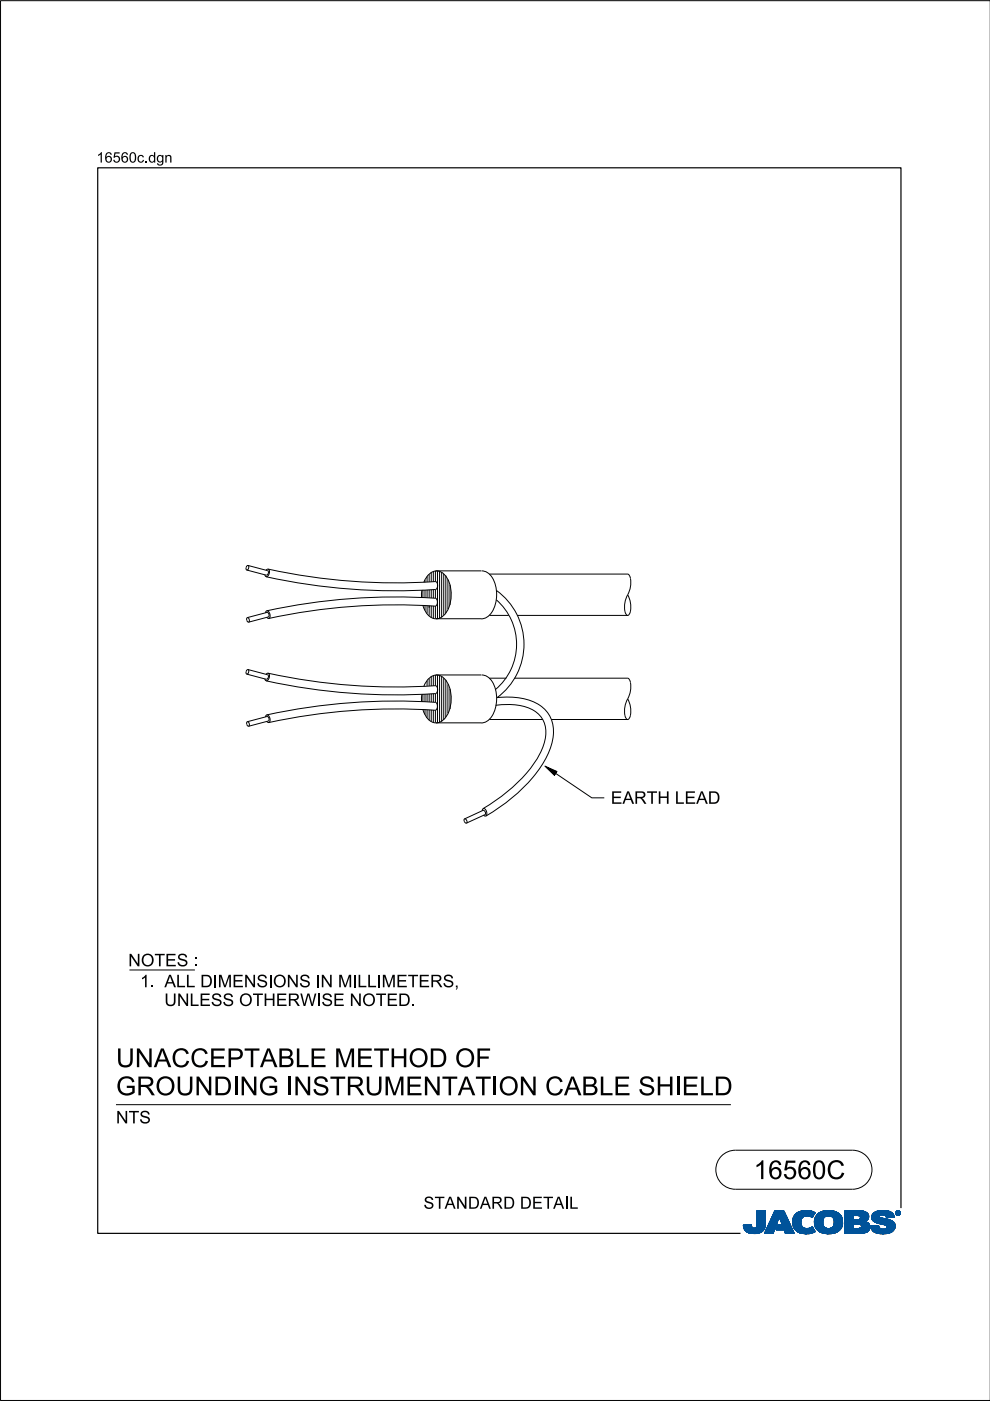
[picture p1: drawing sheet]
<svg xmlns="http://www.w3.org/2000/svg" width="210mm" height="297mm" viewBox="0 0 210 297" stroke-linecap="round" stroke-linejoin="round" font-family="sans-serif">
<defs><g id="words">
<g font-size="4">
<text x="24.6" y="226.3">UN</text>
<text x="32.6" y="226.3">ACCEPTABLE M</text>
<text x="75.5" y="226.3">ETH</text>
<text x="86.6" y="226.3">OD OF</text>
<text x="24.6" y="232.2">GROUN</text>
<text x="45.3" y="232.2">DI</text>
<text x="50.8" y="232.2">N</text>
<text x="62.2" y="232.2">N</text>
<text x="66.2" y="232.2">STRUM</text>
<text x="86" y="232.2">EN</text>
<text x="93.7" y="232.2">TATI</text>
<text x="105.7" y="232.2">ON</text>
<text x="115.6" y="232.2">CABLE SH</text>
<text x="143" y="232.2">I</text>
<text x="144.6" y="232.2">ELD</text>
<text x="159.8" y="250">16560C</text>
</g>
<g font-size="2.6">
<text x="129.5" y="170.4">EARTH</text>
<text x="143.1" y="170.4">LEAD</text>
<text x="27.2" y="204.9">N</text>
<text x="29.7" y="209.3">1.ALLDI</text>
<text x="29.9" y="204.9">OTES :</text>
<text x="46.2" y="209.3">M</text>
<text x="49.2" y="209.3">EN</text>
<text x="54.4" y="209.3">SI</text>
<text x="57.9" y="209.3">ON</text>
<text x="68" y="209.3">N</text>
<text x="71.7" y="209.3">M</text>
<text x="75.8" y="209.3">L</text>
<text x="80.9" y="209.3">M</text>
<text x="84" y="209.3">ETERS,</text>
<text x="34.8" y="213.3">UN</text>
<text x="40.2" y="213.3">LESS OTH</text>
<text x="58.5" y="213.3">ERW I</text>
<text x="68.2" y="213.3">SE N</text>
<text x="76.8" y="213.3">OTED.</text>
<text x="24.6" y="238.2">N</text>
<text x="27.3" y="238.2">TS</text>
<text x="89.8" y="256.3">STAN</text>
<text x="99.2" y="256.3">DARD DETAI</text>
<text x="120.6" y="256.3">L</text>
</g>
<g font-size="2.2">
<text x="20.5" y="34.5">16560c.</text>
<text x="31.4" y="34.5">dgn</text>
</g>
</g></defs>
<g fill="none" stroke="#00539a" stroke-width=".21">
<path d="M157.6 259.8h1.7M157.6 259.9h1.7M157.6 259.9l1.7 .1M157.6 260h1.8M158.1 259.7h1.2M159.3 259.7h-1.7l.1 .7M159.3 259.7h-.9M159.3 259.7l.1 .3M159.4 260l.1 .3M160.4 260l-.2 .3h2M160.5 259.6h1.8M160.5 259.6l-.1 .4"/>
<path d="M160.5 259.7h1.8M160.5 256.7v2.9M160.5 256.9h1.8M160.5 257.5h1.8M160.5 256.7h1.8v2.7M160.5 256.8h1.8M160.5 256.8l1.8 .1M160.5 256.9l1.8 .1M160.5 257h1.8M160.5 257.1h1.8M160.5 257.2h1.8M160.5 257.2l1.8 .1"/>
<path d="M160.5 257.3h1.8M160.5 257.4h1.8M160.5 257.4l1.8 .1M160.5 257.6h1.8M160.5 257.6l1.8 .1M160.5 257.7h1.8M160.5 257.8h1.8M160.5 257.9h1.8M160.5 258h1.8M160.5 258.1h1.8M160.5 258.1l1.8 .1M160.5 258.2h1.8"/>
<path d="M160.5 258.3h1.8M160.5 258.3l1.8 .1M160.5 258.4h1.8M160.5 258.5h1.8M160.5 258.5l1.8 .1M160.5 258.6h1.8M160.5 258.6l1.8 .1M160.5 258.7h1.8M160.5 258.8h1.8M160.5 258.9h1.8M160.5 259h1.8M160.5 259.1h1.8"/>
<path d="M160.5 259.2h1.8M160.5 259.3h1.8M160.5 259.8h1.8M162.2 260h-1.8M162.2 259.9v.3M162.2 259.9h-1.8M162.2 259.8h-1.7M162.3 259.4l-.1 .5M162.3 259.4v-2.7h-1.8v2.9M162.3 259.5h-1.8M162.3 259.6h-1.8M162.3 256.7l-1.8 .1"/>
<path d="M162.3 259.4h-1.8M163.7 258.1h3.1M163.7 258h3.1M163.7 257.9h3M163.8 257.8h2.9M163.8 257.7h2.9M163.8 257.7h2.8M163.9 257.6h2.7M163.9 257.5h2.7M164 257.4h2.5M164 257.3h2.5M164.1 257.2h2.3"/>
<path d="M164.1 257.1h2.3M164.1 257h2.3M164.2 257h2.1M164.2 256.9h2.1M164.2 256.8h2.1M164.3 256.7h1.9l2.2 4.8h-1.9l-.3-.8h-1.7l.4-1h1l-.7-1.7-1.3 3.5h-1.8zM164.5 260h-1.7M164.5 259.9l-1.7 .1M164.5 259.9h-1.7M164.5 259.8l-1.7 .1M164.6 259.8h-1.7M164.6 259.7l-1.7 .1"/>
<path d="M164.6 259.7h-1.7M164.6 259.6h-1.7M164.6 259.5l-1.6 .1M164.7 259.5h-1.7M164.7 259.4l-1.7 .1M164.7 259.4h-1.7M164.7 259.3l-1.6 .1M164.7 259.3h-1.6M164.8 259.2l-1.7 .1M164.8 259.2h-1.7M164.8 259.1l-1.6 .1M164.8 260h2.9"/>
<path d="M164.8 259.1h-1.6M164.8 259.9h2.9M164.8 259l-1.6 .1M164.9 259.9h2.7M164.9 259h-1.7M164.9 259.8h2.7M164.9 258.9h-1.6M164.9 258.8h-1.6M164.9 259.7h2.7M164.9 259.7l-.4 1 3.6 .1M165 258.7h-1.6M165 258.6l-1.6 .1"/>
<path d="M165 258.6h-1.6M165 258.5l-1.6 .1M165 258.5h-1.6M165.1 258.4l-1.6 .1M165.1 258.4h-1.6M165.1 258.3l-1.6 .1M165.1 258.3h-1.6M165.1 258.2l-1.5 .1M165.1 258.2h-1.5M165.2 258.1l-1.6 .1M165.2 258.1h-1.6M165.2 258l.7 1.7h-1"/>
<path d="M165.2 258l.7 1.7M165.3 258.1h1.5M165.3 258.1l1.6 .1M165.3 258.2h1.6M165.3 258.2l1.6 .1M165.3 258.3h1.6M165.4 258.3l1.6 .1M165.4 258.4h1.6M165.4 258.4l1.6 .1M165.4 258.5h1.6M165.4 258.5l1.7 .1M165.4 258.6h1.7"/>
<path d="M165.5 258.6l1.6 .1M165.5 258.7h1.6M165.5 258.8h1.7M165.5 258.9h1.7M165.6 258.9h1.6M165.6 259h1.7M165.6 259l1.7 .1M165.6 259.1h1.7M165.6 259.1l1.7 .1M165.7 259.2h1.7M165.7 259.2l1.7 .1M165.7 259.3h1.7"/>
<path d="M165.7 259.3l1.7 .1M165.7 259.4h1.7M165.8 259.4l1.7 .1M165.8 259.5h1.7M165.8 259.5l1.7 .1M165.8 259.6h1.7M166.2 256.7l2.2 4.8M166.2 256.8l-1.9-.1-2.2 4.8h1.8l1.3-3.5M168 258.9l.4 1.5M168 258.9h1.8M168 259h1.8M168 259.1h1.8"/>
<path d="M168 259.2h1.8M168 259.2l1.8 .1M168 259.3h1.8M168 259.3l1.8 .1M168.1 259.4h1.8M168.1 259.5h1.7M168.1 259.4l1.7 .1M168.1 259.5l1.8 .1M168.1 259.6h1.8M168.1 259.7h1.8M168.1 259.7l1.8 .1M168.1 259.8h1.8"/>
<path d="M168.1 259.8l1.8 .1M168.2 260h1.8M168.2 259.9h1.8M168.3 258l-.3 .9M168.9 257.3l-.6 .7M169.1 257.1h3.6M169.2 257h3.4M169.4 256.9h3.1M169.5 256.9h2.9M169.8 256.8h2.4M169.8 259.1a1.33 1.33 0 0 0 .8 1.4 1.33 1.33 0 0 0 1.5-.3l.2-.1M169.8 259.1h-1.8"/>
<path d="M169.8 259l-1.8 .1M169.9 258.8l-1.9 .1M169.9 258.8h-1.9M169.9 258.7h-1.9M169.9 258.6h-1.8M169.9 258.6l-1.9 .1M169.9 258.5l-1.8 .1M169.9 258.5h-1.8M169.9 258.4l-1.8 .1M170 258.4h-1.9M170 258.4l-.2 .7M170 258.3l-1.8 .1"/>
<path d="M170 258.3h-1.8M170 258.2l-1.8 .1M170.1 258.2h-1.9M170.1 258.1l-.1 .3M170.1 258.1l-1.9 .1M170.2 258.1h-2M170.3 258h-2.1M170.3 256.7l-1.4 .5M170.3 256.7h1.5M170.3 256.7a4 4 0 0 1 2.5 .4M170.4 258h-2.1M170.4 257.9h-2.1"/>
<path d="M170.6 257.8l-2.3 .1M170.6 257.9l-.5 .2M170.8 257.8h-2.5M171.4 257.8h1M171.5 256.7l-1.7 .1M171.5 256.7l.6 .1M171.7 257.8h.7M171.8 257.9h.6M171.9 258h.4M172.1 258.1h.2M172.2 258.1h.1M172.3 258h-.3"/>
<path d="M172.4 257.7l-4 .1M172.5 257.7h-4.1M172.5 257.6l-4 .1M172.5 257.6h-4M172.6 257h-3.3M172.6 257.5l-4.1 .1M172.6 257.5h-4M172.6 257.4l-4 .1M172.7 257.4h-4M172.7 259h1.8M172.7 259.2h1.8M172.7 259.3h1.8"/>
<path d="M172.7 259.3l1.8 .1M172.7 259.4h1.8M172.7 257.3l-3.9 .1M172.7 259.5h1.8M172.7 259.5l1.8 .1M172.7 259.6h1.8M172.7 259.7h1.8M172.7 258.6h1.8M172.7 257.3h-3.9M172.8 259.8h1.8M172.8 257.2l-3.9 .1M172.8 259.9h1.8"/>
<path d="M172.8 259.9l.3 .6M172.8 259.8l1.8 .1M172.8 259.9l1.8 .1M172.8 257.2h-3.9M172.8 260h1.8M172.8 257.1l-.6 1.1a1.75 1.75 0 0 0-1.6-.3M172.9 257.1l-3.9 .1M173 257.8l-.3 1.3h1.8M173 257.8h5.3M173.1 257.7h5.2M173.1 257.7h5.1M173.1 257.6h5.1"/>
<path d="M173.2 257.6h4.9M173.2 257.5h4.8M173.4 257.4h4.6M173.4 257.4h4.5M173.5 257.3h4.4M173.6 257.2l4.2 .1M173.6 257.2h4.1M173.7 257.1l4 .1M173.8 257.1h3.8M173.9 257h3.5M174 257h3.3M174.1 256.9h3.2"/>
<path d="M174.2 256.9h2.8M174.4 256.8h2.6M174.5 259h-1.8M174.5 259.2a1.15 1.15 0 0 0 1.3 1.3M174.5 259.2l-1.8-.1 .1 .8M174.5 258.9l-1.8 .1M174.5 258.9h-1.8M174.5 258.8l-1.8 .1M174.5 258.7l-1.8 .1M174.5 258.7h-1.8M174.5 258.6l-1.8 .1M174.5 258.5l-1.8 .1"/>
<path d="M174.6 258.5h-1.9M174.6 256.8h1.9M174.6 258.4l-.1 .8M174.6 258.4h-1.8M174.6 258.4l-1.9 .1M174.6 258.3l-1.8 .1M174.6 258.3h-1.8M174.7 258.2h-1.9M174.7 258.1l-.1 .3M174.8 258.1l-2 .1M174.8 258.1h-1.9M174.9 256.7a3.2 3.2 0 0 1 3.6 1.4l.1 .8-.1 1.1"/>
<path d="M174.9 258l-1.9 .1M175 258h-2M175.1 257.9l-.4 .2M175.1 257.9h-2.1M175.2 257.9h-2.2M175.5 256.7h.7M175.7 257.8l-.6 .1M175.7 257.8l.6 .1M175.7 257.8h-2.7M176 257.8h2.4M176.2 257.9h2.2M176.3 257.9l.5 .5"/>
<path d="M176.4 258h2M176.4 256.7h-1.5a2.68 2.68 0 0 0-1.9 1.1M176.5 258l2 .1M176.5 258.1h2M176.6 258.1h1.9M176.6 258.2h1.9M176.7 258.2l1.8 .1M176.7 258.3h1.8M176.7 258.3l1.9 .1M176.7 259.9h1.8M176.7 258.4h1.9M176.8 258.4l.1 .5"/>
<path d="M176.8 258.4l1.8 .1M176.8 258.5h1.8M176.8 258.6h1.8M176.9 258.8h1.7M176.9 258.8l1.8 .1M176.9 258.7h1.7M176.9 259.4h1.8M176.9 259.2l1.8 .1M176.9 259.1h1.8M176.9 259.2h1.8M176.9 258.9v.3M176.9 259.2a1.11 1.11 0 0 1-1.1 1.3"/>
<path d="M176.9 259h1.8M176.9 258.9h1.8M176.9 259.3h1.8M176.9 259.3l1.8 .1M178 257.4l-4.7 .1M178.4 257.9h-2.1l.5 .5M178.5 259.7l-1.7 .1M178.5 259.8l-1.8 .1M178.5 259.8h-1.7M178.5 260l-.2 .5M178.5 259.9l-1.8 .1M178.5 260h-1.8"/>
<path d="M178.6 259.7h-1.8M178.6 258.5l-1.8 .1M178.6 259.6h-1.8M178.6 259.5l-1.8 .1M178.6 259.5h-1.8M178.7 259.4h-1.8M179.1 259.7h1.8M179.1 259.5h5.2M179.1 256.9h4.4M179.1 257.5h5M179.1 256.8h4M179.1 256.8h3.4"/>
<path d="M179.1 257h4.5M179.1 257.1h4.7M179.1 257.1l4.7 .1M179.1 257.2h4.8M179.1 257.2l4.8 .1M179.1 257.3h4.8M179.1 257.3l4.9 .1M179.1 257.4h4.9M179.1 257.4l5 .1M179.1 257.6h5M179.1 257.6l5 .1M179.1 257.7h5"/>
<path d="M179.1 257.7l1.8 .1M179.1 257.8h1.8M179.1 257.9h1.8M179.1 258h1.8M179.1 258.1h1.8M179.1 258.2h1.8M179.1 258.3h1.8M179.1 258.4h1.8M179.1 258.5h1.8M179.1 258.5l1.8 .1M179.1 258.6h4.8M179.1 258.7h4.7"/>
<path d="M179.1 258.7h4.6M179.1 258.8h4.5M179.1 258.9h4.5M179.1 258.9h4.3M179.1 259h4.4M179.1 259l4.5 .1M179.1 259.1h4.6M179.1 259.1l4.7 .1M179.1 259.2h4.8M179.1 259.2l4.9 .1M179.1 259.3h5M179.1 259.3l5.1 .1"/>
<path d="M179.1 259.4h5.1M179.1 259.4l5.1 .1M179.1 259.5l1.8 .1M179.1 259.6h1.8M179.1 259.8h1.8M179.1 259.9h1.8M179.1 260h1.8M180.9 257.7v.9M181.8 259.5h-.9v1v-1M181.8 259.5h.2M181.8 259.5l.8 .3M182.1 257.7l2.1 .1"/>
<path d="M182.2 257.8h2M182.2 259.5l2.1 .1M182.3 258.5h1.7M182.3 258.5l-1.4 .1M182.3 257.9h1.9M182.4 257.9h1.8M182.4 257.9v.1M182.4 257.9l-.4-.2h-1.1v.9M182.4 258h1.8M182.4 258v.3M182.4 258.3l-.1 .2M182.4 259.6h1.9"/>
<path d="M182.4 258.1h1.8M182.4 258.1l1.8 .1M182.4 258.2h1.8M182.5 259.7h1.9M182.5 256.9l1.1 .1M182.5 259.7l1.9 .1M182.6 259.8h1.8M182.6 259.8v.4l-.2 .2M182.7 259.9h1.7M182.9 256.8h-3.8v4.7M183.3 256.9l-4.2-.1v4.7M183.6 257l.4 .4"/>
<path d="M183.9 259.2l.2 .2M184 258.5l-2.1 .1M184 258.5h-1.8M184 257.4l.1 .2M184.1 258.4l-.8 .6 .6 .2M184.1 258.4h-1.8M184.1 258.3l-1.7 .1M184.1 258.3h-1.7M184.1 257.6l.1 .6M184.1 258.2l-1.7 .1M184.1 259.4l.3 .5v.6M184.2 258.2l-.1 .2"/>
<path d="M184.2 258h-1.8M184.4 259.9h-1.7M184.5 260h-1.8M184.6 259.9v.2M184.6 259.9h1.7M184.6 260h1.7M184.8 258.1h1.7M184.8 258l.2 .7M184.8 258h1.7M184.8 258.3h2.5M184.8 258.3l2.8 .1M184.8 258.1l1.8 .1"/>
<path d="M184.8 258.2h2M184.8 258.4h3M184.8 258.4l3.2 .1M184.9 258.2l2.1 .1M184.9 257.6h4.6M184.9 258.5h3.4M184.9 258.5l3.6 .1M184.9 258.6h3.7M184.9 257.5h4.5M185 257.5h4.4M185 258.6l3.7 .1M185 258.7h3.9"/>
<path d="M185 258.7l.6 .4M185 257.4h4.3M185 257.4h4.4M185.1 258.7l3.9 .1M185.1 258.8h.7M185.1 257.3h4.1M185.2 258.9h.6M185.2 258.9l4.1 .1M185.3 257.2h3.9M185.3 259h4M185.3 257.1l3.8 .1M185.4 257.1h3.7"/>
<path d="M185.4 259l4 .1M185.5 257h3.5M185.5 259.1h4M185.6 259.1l3.9 .1M185.6 259.1l.5 .2M185.7 259.2h3.9M185.7 256.9h3M185.8 259.2l3.8 .1M185.8 258.9h3.4M185.9 258.8h3.2M185.9 256.8h2.7M185.9 256.8l-.8 .5-.3 .7"/>
<path d="M185.9 256.8l.7-.1a3.3 3.3 0 0 1 2.7 .6h-4.2M186 259.3h3.6M186.1 256.8h2.3M186.1 259.4h3.6M186.1 259.3l1.5 .4 .4 .2M186.3 259.8l-.5 .1M186.3 259.8l-1.7 .1M186.3 259.8v.3M186.3 259.4h3.4M186.4 257.9h-1.6M186.4 257.9l.1 .1M186.5 257.9h-1.7"/>
<path d="M186.5 257.8h-1.7M186.5 258v.1M186.5 257.8l-.1 .1M186.5 257.7h-1.6M186.5 259.4l3.2 .1M186.5 258.1l.1 .1M186.6 257.6l-1.7 .1M186.6 258.2l.4 .1M186.7 256.7h.8M186.7 259.5h3M186.9 257.6h-2M186.9 259.5l2.9 .1"/>
<path d="M187 258.3l1.7 .4 .9 .6M187.2 259.6h2.6M187.3 257.6h2.2M187.4 259.7h2.4M187.6 257.6l1.9 .1M187.6 259.7h2.2M187.6 257.7h2M187.7 257.7a1.07 1.07 0 0 0-1.2 .1M187.7 257.7l.1 .1M187.7 257.8h1.9M187.8 257.8h1.7M187.8 256.7h-1.3"/>
<path d="M187.8 257.8l.1 .4 1.1-.1M187.8 257.9h1.7M187.8 257.9h1.8M187.9 258h1.7M187.9 258l1.7 .1M187.9 258.1h1.7M187.9 259.9h1.9M188 259.9l.1 .2M188 260h1.8M188.1 257h-2.6M188.2 257h.6M188.7 256.9h-2.9"/>
<path d="M189.3 257.3l.3 .8-1.7 .1M189.6 259.3l.2 .4v.6M189.8 259.9l-1.8 .1M189.8 259.8h-2.1M189.8 259.8h-1.9M189.9 257.2v.1M189.9 257.1h.1M189.9 257.2h.1M189.9 257.3h.1M189.9 257.3l.2 .3M190 257.4h.1M190 257.4l.1 .1"/>
<path d="M190 257.5h.2M190 257.2v.1M190 257.2l.2 .3M190 257.3l.2 .2M190 257.1h-.1M190 257h-.1M190.1 257h-.2M190.1 257.5l.2 .1M190.1 256.9h-.1M190.1 257.6h.6M190.2 256.8l-.1 .1M190.2 257.5l.2 .1"/>
<path d="M190.2 257.5l-.1 .1M190.2 257.6h.4M190.2 256.9h.4M190.2 256.9h.4l-.1 .3 .2 .3-.3-.3-.2 .3zM190.2 256.9v.6l.1-.3 .3 .3M190.2 257h.4M190.2 257.1h.1M190.2 257.1h.5M190.2 257.2h.5M190.2 257.2l.3 .1M190.2 257.3h.1M190.2 257.4h.1"/>
<path d="M190.2 257.4l.1 .1M190.2 256.8h-.1M190.3 257h.2v.1l-.2 .1zM190.3 257v.2M190.3 257h-.1M190.4 257.2l.2 .3M190.4 257.6h.1M190.4 256.8h-.2l-.2 .4M190.4 256.7a.5 .5 0 0 1 .5 .5 .5 .5 0 0 1-.5 .5M190.4 256.8l.4 .2v.2M190.4 256.7a.5 .5 0 0 0-.5 .5 .5 .5 0 0 0 .5 .5l-.3-.1M190.4 256.8l.3 .1 .1 .3"/>
<path d="M190.4 256.7l-.4 .2-.1 .3M190.4 256.7v.1M190.4 257.6v.1M190.4 256.7l.3 .1 .2 .4M190.4 257h-.1l.1 .2M190.4 257l.2 .1-.2 .1M190.4 257h.1M190.5 257.3h.1M190.5 257.3l.1 .1M190.5 257.2l.2 .3M190.5 257.4h.1M190.5 257.1h.2"/>
<path d="M190.5 257.4l.2 .1M190.5 257l-.1 .2M190.5 256.7h-.3M190.6 257.5h.2M190.6 256.8h.1M190.6 257.1l-.1 .1M190.7 257.1h-.1M190.7 257.1l-.2 .1M190.7 257.1l-.5-.2v.6l.1-.3M190.7 257h-.1M190.7 256.8l.1 .1M190.7 256.8h-.6"/>
<path d="M190.7 256.9h.2M190.8 257h.1M190.8 257.6h-.2M190.8 257.2v.2l-.4 .2M190.8 257.2l-.1 .3-.3 .1M190.8 257.1h.1M190.8 257.2h.1M190.9 257.4l-.2 .1M190.9 257.4h-.1M190.9 257.3l-.1 .1M190.9 257.3h-.1M190.9 257.2h.1"/>
<path d="M190.9 257.2l-.1 .3-.4 .2M190.9 257.1h-.1M157.7 260.1h1.7M157.7 260l1.7 .1M157.7 260.2h1.8M157.7 260.2l1.8 .1M157.7 260.3h1.8M157.7 260.3l1.9 .1M157.7 260.4h4.4M157.7 260.4l.4 .5M157.7 260.4l4.4 .1M157.8 260.5h4.3"/>
<path d="M157.8 260.6h4.3M157.8 260.7h4.2M157.9 260.7h4.1M157.9 260.8h4M158 260.8h3.9M158 260.9h3.9M158.1 260.9h3.3M158.1 261h3.6M158.2 261h3.5M158.3 261.1h3.2M158.4 261.2h3.1M158.5 261.2h2.9"/>
<path d="M158.6 261.3h2.7M158.7 261.4h2.4M158.8 261.4h2.1M159.1 261.5h1.6M159.5 260.3l.3 .1 .4-.1M159.7 261.5h.7M160.9 261.4h.1M161.5 260.9h.2M161.6 261.1h-3.3M162.1 260.3l-2 .1M162.2 260.2l-1.9 .1M162.2 260.2a2.25 2.25 0 0 1-2.8 1.3l-.9-.2-.4-.4"/>
<path d="M162.2 260.2h-1.9M162.2 260.1l-1.8 .1M162.2 260.1h-1.8M162.2 260l-1.8 .1M164 261.4h-1.9M164 261.3l-1.9 .1M164 261.3h-1.8M164 261.2l-1.8 .1M164 261.2h-1.8M164.1 261.1l-1.9 .1M164.1 261.1h-1.8M164.1 261l-1.8 .1"/>
<path d="M164.1 261h-1.8M164.1 260.9l-1.8 .1M164.2 260.9h-1.8M164.2 260.8l-1.8 .1M164.2 260.8h-1.8M164.2 260.7l-1.8 .1M164.2 260.7h-1.7M164.2 260.6l-1.7 .1M164.3 260.6h-1.8M164.3 260.5h-1.8M164.3 260.4l-1.7 .1M164.3 260.4h-1.7"/>
<path d="M164.3 260.3l-1.7 .1M164.4 260.3h-1.8M164.4 260.2l-1.7 .1M164.4 260.2h-1.7M164.4 260.1l-1.7 .1M164.4 260.1h-1.7M164.5 260l-1.8 .1M164.5 260.7h3.5M164.6 260.7h3.4M164.6 260.6h3.4M164.6 260.5h3.4M164.6 260.5h3.3"/>
<path d="M164.6 260.4h3.3M164.7 260.4h3.2M164.7 260.3h3.2M164.7 260.3h3.1M164.7 260.2h3.1M164.8 260.1h3M164.8 260.1h2.9M166.3 260.8h1.8M166.3 260.8l1.8 .1M166.3 260.9h1.8M166.3 260.9l1.8 .1M166.3 261h1.9"/>
<path d="M166.3 261l1.9 .1M166.4 261.1h1.8M166.4 261.1l1.8 .1M166.4 261.2h1.9M166.4 261.2l1.9 .1M166.4 261.3h1.9M166.5 261.3l1.8 .1M166.5 261.4h1.9M166.5 261.5h1.9M166.5 261.5l-.3-.8 .3 .8h1.9M168.2 260l1.9 .1M168.2 260.1h1.9"/>
<path d="M168.2 260.1l1.9 .1M168.2 260.2h2M168.3 260.2l2 .1M168.3 260.3h2.1M168.3 260.3l2.2 .1M168.3 260.4h2.5M168.4 260.4l.6 .7M168.4 260.4l4.1 .1M168.5 260.5h4M168.5 260.6h4M168.6 260.7h4M168.6 260.7l4 .1"/>
<path d="M168.7 260.8h3.9M168.7 260.8l4 .1M168.8 260.9h3.9M168.9 260.9l3.8 .1M168.9 261h3.9M169 261l3.8 .1M169 261.1h3.9M169 261.1a4.2 4.2 0 0 0 3.8 0M169.1 261.1h3.8M169.2 261.2h3.5M169.3 261.3h3.2M169.5 261.4h2.8"/>
<path d="M169.6 261.4h2.6M170 261.5h2M170.6 261.6h.4M171.5 260.4h.9M171.6 260.4h.8M171.8 261.5h-1.5M171.8 260.3h.6M172 260.3h.3M172 260.2h.3M172.1 260.2h.2M172.2 260.1h.1M172.3 260.1l.6 1"/>
<path d="M172.6 261.2l-3.3 .1M172.8 260.1h1.9M172.9 260.1l1.9 .1M172.9 260.2h1.9M172.9 260.2l2 .1M172.9 260.3h2.2M173 260.3l2.1 .1M173 260.4h2.4M173 260.4h5.3M173.1 260.5h5.2M173.1 260.5l.7 .6 .8 .4M173.1 260.6h5.2"/>
<path d="M173.2 260.6h5M173.3 260.7h4.9M173.3 260.7h4.8M173.3 260.8h4.7M173.4 260.9h4.5M173.5 260.9h4.4M173.5 261h4.3M173.6 261h4.2M173.7 261.1h4M173.8 261.1h3.8M173.8 261.2h3.7M174 261.2h3.4"/>
<path d="M174.2 261.4h2.9M174.3 261.4h2.7M175.1 261.5h1.4M175.3 261.6h.4M176.6 260.2h1.9M177 261.4l-1 .2-1.4-.1h2.2M177.3 261.3h-3.3M178.1 260.8h-4.8M178.3 260.5l-.6 .6-.7 .3M178.3 260.4h-2.2M178.4 260.3l-2.2 .1M178.4 260.3h-2l-.6 .2"/>
<path d="M178.5 260.2l-2.1 .1M178.5 260.2h-2M178.5 260.1h-1.9M178.5 260l-1.9 .1M179.1 261.5h3.4M179.1 260.1h1.8M179.1 260.1l1.8 .1M179.1 260.2h1.8M179.1 260.2l1.8 .1M179.1 260.3h1.8M179.1 260.4h1.8M182.3 260.4h2.1"/>
<path d="M182.4 260.4h2M182.4 260.4l-.6 .1M183.1 261.4l-4 .1M183.4 261.3l-4.3 .1M183.5 261.3h-4.4M183.7 261.3h-.1M183.7 261.2l-4.6 .1M183.8 261.2h-4.7M183.9 261.1l-4.8 .1M184 261.1h-4.9M184 261l-4.9 .1M184.1 261l-.8 .4-1.1 .1"/>
<path d="M184.1 261h-5M184.1 260.9l-5 .1M184.2 260.9h-5.1M184.2 260.8l-5.1 .1M184.3 260.8h-5.2M184.3 260.7l-5.2 .1M184.3 260.7h-5.2M184.4 260.6l-5.3 .1M184.4 260.6h-5.3M184.4 260.5h-5.3M184.4 260.5l-.3 .5M184.4 260.4l-5.3 .1"/>
<path d="M184.5 260l-1.8 .1M184.5 260.2l-2 .1M184.5 260.3h-2M184.5 260.1h-1.9M184.5 260.2h-1.9M184.6 260l1.7 .1M184.6 260.1l.1 .3M184.6 260.1h1.8M184.6 260.2h1.8M184.6 260.1l1.8 .1M184.6 260.2l1.8 .1M184.7 260.3h1.8"/>
<path d="M184.7 260.3l1.8 .1M184.7 260.4a2.52 2.52 0 0 0 2.7 1.2M184.7 260.4h1.9M184.7 260.5h2M184.7 260.5h2.1M184.8 260.6h2.1M184.8 260.6h4.8M184.8 260.7h4.7M184.9 260.8h4.6M184.9 260.8h4.5M185 260.9h4.4M185.1 260.9h4.3"/>
<path d="M185.1 261h4.3M185.2 261.1h4M185.2 261.1h3.9M185.3 261.2h3.7M185.4 261.2h3.5M185.5 261.3h3.4M185.7 261.3h3.1M185.8 261.4h2.7M185.9 261.5h2.4M186.3 260.1a1.08 1.08 0 0 0 1.4 .5M186.4 261.5h1.6M186.6 261.6h.9"/>
<path d="M188 260.4h1.8M188 260.4l-.3 .2M188.1 260.3h1.7M188.1 260.1l-.1 .3M188.1 260.2h1.7M188.3 261.5l-.9 .1M188.9 261.3l-.6 .2M189.3 261.1h-4.1M189.4 260.9l-.5 .4M189.6 260.7h-4.8M189.7 260.6h-2M189.7 260.5h-1.9"/>
<path d="M189.7 260.5h-1.8M189.7 260.4h-1.7M189.7 260.3h-1.6M189.8 260.2h-1.7M189.8 260.3l-.4 .6M189.8 260.1h-1.7M189.8 260h-1.7"/>
<circle cx="190.4" cy="257.2" r=".51"/>
<circle cx="190.4" cy="257.2" r=".42"/>
</g>
<g fill="none" stroke="#000" stroke-width=".21">
<path d="M210 .1h-209.9v296.8h209.9M52.6 119.9l4.1 1.1M52.2 120.3l.2-.4a.44 .44 0 0 1 .3 .6 .44 .44 0 0 1-.5 .3v-.5M52.3 131.5v-.5a.44 .44 0 0 1 .6 .3 .44 .44 0 0 1-.3 .6l-.3-.4M52.3 120.9l4.2 1a.58 .58 0 0 0 .2-.9M56.3 129.9l.2-.4a.94 .94 0 0 1 .5 1.6l-.4-.2M56.4 120.9l.4-.2a.94 .94 0 0 1-.4 1.6l-.2-.4M56.5 122.3a128.6 128.6 0 0 0 35.8 2.7M56.6 129.8l-4.1 1.1M56.6 129.8a.58 .58 0 0 1 .3 1l-4.2 1.1M56.9 120.7a126.9 126.9 0 0 0 35.4 2.6M89.4 125.1v1.6"/>
<path d="M89.7 125.1v1.6M89.9 123.4a2.8 2.8 0 0 1 3.7-2.1 6.2 6.2 0 0 1 1.8 6.8 3.6 3.6 0 0 1-3 3.1h9.6M90.1 123v.4M90.1 125.1v1.6M90.1 128.4v1M90.6 122.2v1.2M90.6 125.1v1.6M90.6 128.4v1.7M91 121.8v1.6M91 125v1.7M91 128.4v2.1M91.4 121.4v1.9"/>
<path d="M91.4 125v1.8M91.4 128.4v2.5M91.9 121.2v2.1M91.9 125v1.8M91.9 128.5v2.6M92.3 123.3a.97 .97 0 0 1 0 1.7M92.3 126.8a1.02 1.02 0 0 1 0 1.7v2.7a3.4 3.4 0 0 1-2.6-2.8M92.3 121v2.3M92.3 125v1.8M92.3 128.5a126.8 126.8 0 0 0-35.4 2.6M92.3 126.8a128.5 128.5 0 0 0-35.7 2.7M92.4 121h9.6"/>
<path d="M92.8 121.1v10.1M93.2 121.1v9.9M93.6 121.3v9.5M94.1 121.7v8.7M94.5 122v8M95 122.9v6.3M95.4 124v4.2M102.1 121a3.1 3.1 0 0 1 2.8 2.5 7 7 0 0 1-1.3 7.1 2.31 2.31 0 0 1-1.6 .6M103.8 121.7h29.3a1.91 1.91 0 0 1 .6 2.1l-.2 1.2-.4 1.1M103.8 130.5h4.1M105.2 127.2a12.5 12.5 0 0 1-.1 19M105.3 125.2a14.1 14.1 0 0 1 .1 22.7"/>
<path d="M109.7 130.5h23.3M133.1 126.1a4.4 4.4 0 0 1 .2 4.3l-.2 .1a1.9 1.9 0 0 1-.7-2.1l.2-1.2zM52.2 142.4l.2-.4a.44 .44 0 0 1 .3 .5 .44 .44 0 0 1-.5 .3v-.4M52.3 153.5v-.4a.44 .44 0 0 1 .6 .3 .44 .44 0 0 1-.3 .5l-.3-.3M52.5 153l4.1-1.1a.58 .58 0 0 1 .3 1l-4.2 1.1M52.6 142l4.1 1a.58 .58 0 0 1-.2 1l-4.2-1.1M56.3 152l.2-.4a.94 .94 0 0 1 .5 1.6l-.4-.2M56.4 143l.4-.3a.94 .94 0 0 1-.4 1.6l-.2-.4M56.5 144.4a128.6 128.6 0 0 0 35.8 2.7M56.9 142.7a126.9 126.9 0 0 0 35.4 2.7v-2.3M89.4 147.2v1.5M89.7 150.4a3.4 3.4 0 0 0 2.7 2.9"/>
<path d="M89.7 147.1v1.7M89.9 145.5a2.8 2.8 0 0 1 3.7-2.1 6.2 6.2 0 0 1 1.8 6.8 3.6 3.6 0 0 1-3 3.1M90.1 147.1v1.7M90.1 150.5v1M90.6 144.4v1M90.6 147.1v1.7M90.6 150.5v1.7M91 143.9v1.5M91 147.1v1.7M91 150.5v2.2M91.4 143.5v1.9M91.4 147.1v1.7"/>
<path d="M91.4 150.5v2.4M91.9 143.2v2.2M91.9 147.1v1.8M91.9 150.5v2.7M92.3 145.4a.97 .97 0 0 1 0 1.7M92.3 148.9a1.03 1.03 0 0 1 0 1.7 126.8 126.8 0 0 0-35.4 2.6M92.3 147.1v1.8M92.3 150.6v2.6M92.3 148.9a128.5 128.5 0 0 0-35.7 2.7M92.4 143.1h9.6M92.4 153.3h9.6M92.8 143.1v10.2"/>
<path d="M93.2 143.2v9.9M93.6 143.4v9.5M94.1 143.8v8.8M94.5 144.2v7.8M95 145.1v6.1M95.4 146v4.3M102.1 143.1a3.1 3.1 0 0 1 2.8 2.5 7 7 0 0 1-1.3 7 2.31 2.31 0 0 1-1.6 .7M103.8 152.5h11.3M103.8 143.8h3.5M105.1 149.5a11.7 11.7 0 0 1 8.8 1.6 6.1 6.1 0 0 1 1.2 7.2 26.6 26.6 0 0 1-9.8 11.3l-2.8 1.8M105.4 147.9a13.3 13.3 0 0 1 9.7 2.1 7.3 7.3 0 0 1 1.7 8.5 27.9 27.9 0 0 1-10.7 12.5l-3.1 2M109 143.8h24.1a1.91 1.91 0 0 1 .6 2.1l-.2 1.2-.4 1.1 .6 1.6v1.8"/>
<path d="M116.9 152.5h16.1M133.1 148.2a4.4 4.4 0 0 0-.2 4.3l.2 .1a1.01 1.01 0 0 0 .6-1M98.5 173.6l3.9-1.8a.58 .58 0 0 1 .4 .9l-3.9 1.8M98.5 173.6l.3 .2 .2 .6a.48 .48 0 0 1-.6-.2 .48 .48 0 0 1 .1-.6zM102.2 171.9l.2-.5a.93 .93 0 0 1 .5 1.6l-.4-.2M117.5 164.4l.6-.8-2.6-1.2 2 2 .4-.8-1.9-.8 1.5 1.5 .3-.6-1.4-.6 1.1 1 .2-.4-.8-.4 .6 .6v-.2l-.3-.1 8.3 5.6h2.6M27.4 205.7h13.9M24.6 234.2h130.4M153 245.1l1.3-.9 1.6-.3h24.8a4.1 4.1 0 0 1 4.2 4.1 4.1 4.1 0 0 1-4.2 4.1h-24.8a4.1 4.1 0 0 1-3.8-2.5 4.1 4.1 0 0 1 .9-4.5z"/>
</g>
<path d="M191 256.1v-220.5h-170.3v225.9h136.3" fill="none" stroke="#000" stroke-width=".25"/>
<g fill="#000">
<path d="M63.9 206.8a1.02 1.02 0 0 1 1.7 .6h-.3a.63 .63 0 0 0-.6-.5 .63 .63 0 0 0-.6 .6l.1 .1a1.54 1.54 0 0 1 1.5 1 1.08 1.08 0 0 1-1.1 .8 1.08 1.08 0 0 1-1-.9l.3-.1a.73 .73 0 0 0 .7 .7 .73 .73 0 0 0 .7-.6l-.3-.3a.98 .98 0 0 1-1.2-1.2z" fill-rule="evenodd"/>
<path d="M78.1 206.7h.3v2.3h1.3v.3h-1.6z" fill-rule="evenodd"/>
<path d="M55.7 228.7a1.85 1.85 0 0 1 3 .7l-.4 .1a1.39 1.39 0 0 0-1.9-.7 1.39 1.39 0 0 0-.7 1.8 1.55 1.55 0 0 0 2.6 .8v-.7h-1.2v-.5h1.7v1.5a2.15 2.15 0 0 1-3.1 .1 2.15 2.15 0 0 1 0-3.1z" fill-rule="evenodd"/>
</g>
<use href="#words"/>
</svg>
